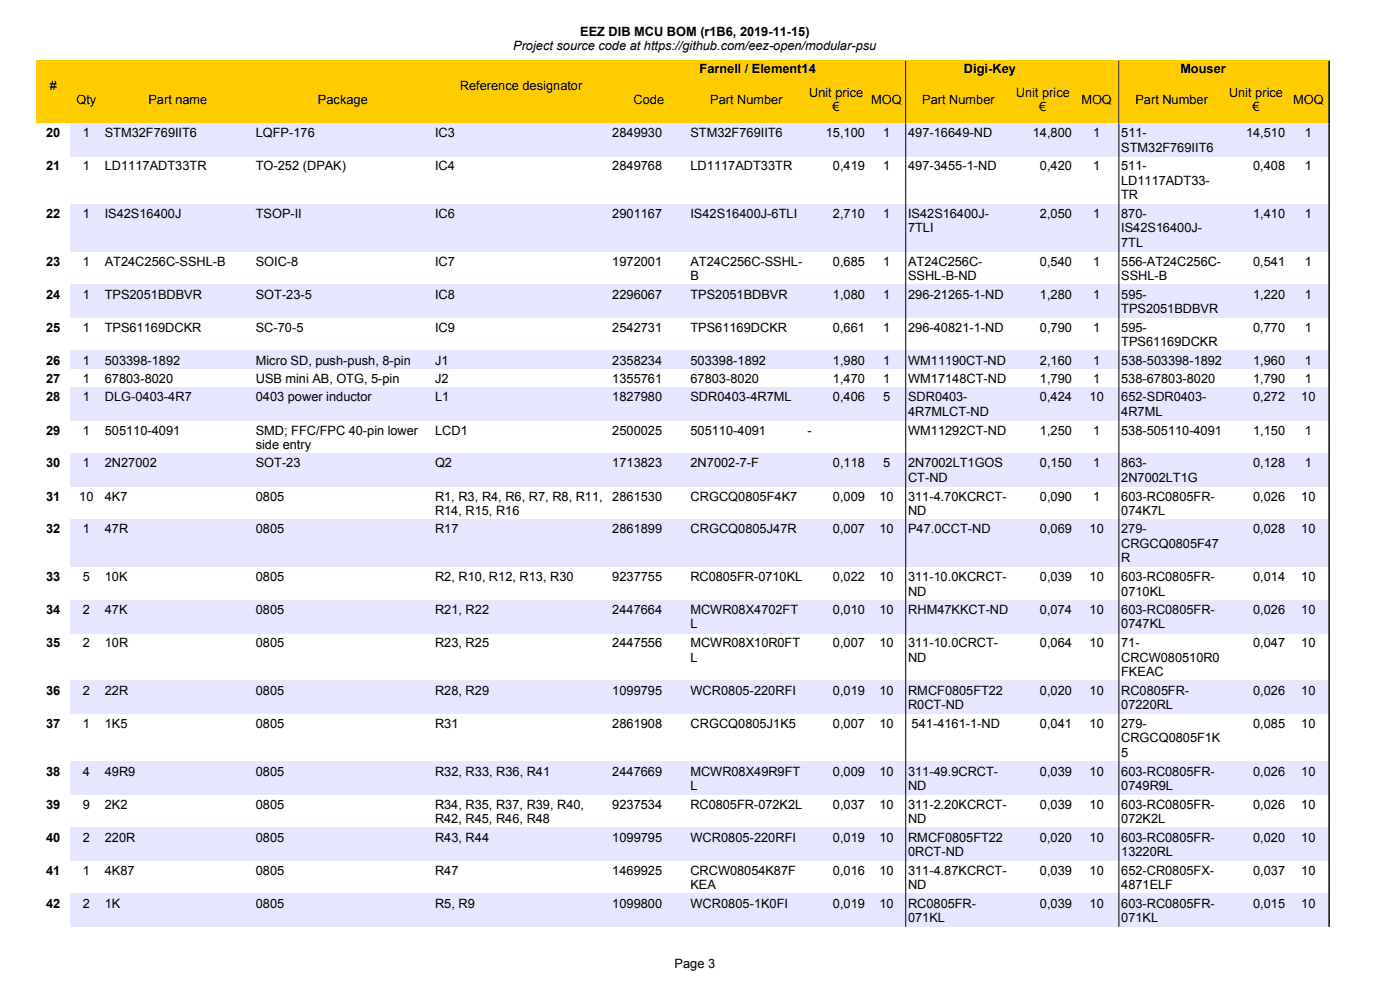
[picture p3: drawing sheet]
<svg xmlns="http://www.w3.org/2000/svg" width="297mm" height="210mm" viewBox="0 0 297 210" stroke-linecap="round" stroke-linejoin="round" font-family="sans-serif">
<defs><g id="words">
<g font-size="2.7">
<text x="108.9" y="10.6">Project source code at https://github.com/eez-open/modular-psu</text>
<text x="123.1" y="7.5">EEZ DIB MCU BOM (r1B6, 2019-11-15)</text>
<text x="148.4" y="15.4">Farnell / Element14</text>
<text x="204.5" y="15.4">Digi-Key</text>
<text x="250.4" y="15.4">Mouser</text>
<text x="10.5" y="19">#</text>
<text x="16.2" y="22.1">Qty</text>
<text x="31.5" y="22.1">Part name</text>
<text x="67.5" y="22.1">Package</text>
<text x="97.5" y="19">Reference designator</text>
<text x="134.4" y="22.1">Code</text>
<text x="150.7" y="22.1">Part Number</text>
<text x="171.7" y="20.5">Unit price</text>
<text x="176.6" y="23.6">€</text>
<text x="184.8" y="22.1">MOQ</text>
<text x="195.6" y="22.1">Part Number</text>
<text x="215.5" y="20.5">Unit price</text>
<text x="220.5" y="23.6">€</text>
<text x="229.4" y="22.1">MOQ</text>
<text x="240.9" y="22.1">Part Number</text>
<text x="260.7" y="20.5">Unit price</text>
<text x="265.7" y="23.6">€</text>
<text x="274.3" y="22.1">MOQ</text>
<text x="9.8" y="29.1">20</text>
<text x="17.6" y="29.1">1</text>
<text x="22.2" y="29.1">STM32F769IIT6</text>
<text x="54.3" y="29.1">LQFP-176</text>
<text x="92.3" y="29.1">IC3</text>
<text x="129.9" y="29.1">2849930</text>
<text x="146.5" y="29.1">STM32F769IIT6</text>
<text x="175.2" y="29.1">15,100</text>
<text x="187.3" y="29.1">1</text>
<text x="192.7" y="29.1">497-16649-ND</text>
<text x="219.1" y="29.1">14,800</text>
<text x="231.9" y="29.1">1</text>
<text x="237.9" y="29.1">511-</text>
<text x="264.3" y="29.1">14,510</text>
<text x="276.8" y="29.1">1</text>
<text x="237.9" y="32.2">STM32F769IIT6</text>
<text x="9.8" y="36.1">21</text>
<text x="17.6" y="36.1">1</text>
<text x="22.2" y="36.1">LD1117ADT33TR</text>
<text x="54.3" y="36.1">TO-252 (DPAK)</text>
<text x="92.3" y="36.1">IC4</text>
<text x="129.9" y="36.1">2849768</text>
<text x="146.5" y="36.1">LD1117ADT33TR</text>
<text x="176.7" y="36.1">0,419</text>
<text x="187.3" y="36.1">1</text>
<text x="192.7" y="36.1">497-3455-1-ND</text>
<text x="220.6" y="36.1">0,420</text>
<text x="231.9" y="36.1">1</text>
<text x="237.8" y="36.1">511-</text>
<text x="237.8" y="39.2">LD1117ADT33-</text>
<text x="265.9" y="36.1">0,408</text>
<text x="276.8" y="36.1">1</text>
<text x="9.8" y="46.2">22</text>
<text x="17.6" y="46.2">1</text>
<text x="22.2" y="46.2">IS42S16400J</text>
<text x="54.3" y="46.2">TSOP-II</text>
<text x="92.3" y="46.2">IC6</text>
<text x="129.9" y="46.2">2901167</text>
<text x="146.5" y="46.2">IS42S16400J-6TLI</text>
<text x="176.7" y="46.2">2,710</text>
<text x="187.3" y="46.2">1</text>
<text x="192.7" y="46.2">IS42S16400J-</text>
<text x="220.6" y="46.2">2,050</text>
<text x="231.9" y="46.2">1</text>
<text x="237.8" y="42.2">TR</text>
<text x="237.8" y="46.2">870-</text>
<text x="265.9" y="46.2">1,410</text>
<text x="276.8" y="46.2">1</text>
<text x="192.7" y="49.3">7TLI</text>
<text x="237.8" y="49.3">IS42S16400J-</text>
<text x="237.8" y="52.3">7TL</text>
<text x="9.8" y="56.4">23</text>
<text x="17.6" y="56.4">1</text>
<text x="22.2" y="56.4">AT24C256C-SSHL-B</text>
<text x="54.3" y="56.4">SOIC-8</text>
<text x="92.3" y="56.4">IC7</text>
<text x="129.9" y="56.4">1972001</text>
<text x="146.5" y="56.4">AT24C256C-SSHL-</text>
<text x="146.5" y="59.4">B</text>
<text x="176.7" y="56.4">0,685</text>
<text x="187.3" y="56.4">1</text>
<text x="192.7" y="56.4">AT24C256C-</text>
<text x="192.7" y="59.4">SSHL-B-ND</text>
<text x="220.6" y="56.4">0,540</text>
<text x="231.9" y="56.4">1</text>
<text x="237.9" y="56.4">556-AT24C256C-</text>
<text x="237.9" y="59.4">SSHL-B</text>
<text x="265.9" y="56.4">0,541</text>
<text x="276.8" y="56.4">1</text>
<text x="9.8" y="63.4">24</text>
<text x="17.6" y="63.4">1</text>
<text x="22.2" y="63.4">TPS2051BDBVR</text>
<text x="54.3" y="63.4">SOT-23-5</text>
<text x="92.3" y="63.4">IC8</text>
<text x="129.9" y="63.4">2296067</text>
<text x="146.5" y="63.4">TPS2051BDBVR</text>
<text x="176.7" y="63.4">1,080</text>
<text x="187.3" y="63.4">1</text>
<text x="192.7" y="63.4">296-21265-1-ND</text>
<text x="220.6" y="63.4">1,280</text>
<text x="231.9" y="63.4">1</text>
<text x="237.9" y="63.4">595-</text>
<text x="265.9" y="63.4">1,220</text>
<text x="276.8" y="63.4">1</text>
<text x="9.8" y="70.4">25</text>
<text x="17.6" y="70.4">1</text>
<text x="22.2" y="70.4">TPS61169DCKR</text>
<text x="54.3" y="70.4">SC-70-5</text>
<text x="92.3" y="70.4">IC9</text>
<text x="129.9" y="70.4">2542731</text>
<text x="146.5" y="70.4">TPS61169DCKR</text>
<text x="176.7" y="70.4">0,661</text>
<text x="187.3" y="70.4">1</text>
<text x="192.7" y="70.4">296-40821-1-ND</text>
<text x="220.6" y="70.4">0,790</text>
<text x="231.9" y="70.4">1</text>
<text x="237.9" y="66.4">TPS2051BDBVR</text>
<text x="237.9" y="70.4">595-</text>
<text x="265.9" y="70.4">0,770</text>
<text x="276.8" y="70.4">1</text>
<text x="9.8" y="77.4">26</text>
<text x="17.6" y="77.4">1</text>
<text x="22.2" y="77.4">503398-1892</text>
<text x="54.3" y="77.4">Micro SD, push-push, 8-pin</text>
<text x="92.3" y="77.4">J1</text>
<text x="129.9" y="77.4">2358234</text>
<text x="146.5" y="77.4">503398-1892</text>
<text x="176.7" y="77.4">1,980</text>
<text x="187.3" y="77.4">1</text>
<text x="192.7" y="77.4">WM11190CT-ND</text>
<text x="220.6" y="77.4">2,160</text>
<text x="231.9" y="77.4">1</text>
<text x="237.9" y="73.4">TPS61169DCKR</text>
<text x="237.9" y="77.4">538-503398-1892</text>
<text x="265.9" y="77.4">1,960</text>
<text x="276.8" y="77.4">1</text>
<text x="9.8" y="81.3">27</text>
<text x="17.6" y="81.3">1</text>
<text x="22.2" y="81.3">67803-8020</text>
<text x="54.3" y="81.3">USB mini AB, OTG, 5-pin</text>
<text x="92.3" y="81.3">J2</text>
<text x="129.9" y="81.3">1355761</text>
<text x="146.5" y="81.3">67803-8020</text>
<text x="176.7" y="81.3">1,470</text>
<text x="187.3" y="81.3">1</text>
<text x="192.7" y="81.3">WM17148CT-ND</text>
<text x="220.6" y="81.3">1,790</text>
<text x="231.9" y="81.3">1</text>
<text x="237.8" y="81.3">538-67803-8020</text>
<text x="265.9" y="81.3">1,790</text>
<text x="276.8" y="81.3">1</text>
<text x="9.8" y="85.2">28</text>
<text x="17.6" y="85.2">1</text>
<text x="22.2" y="85.2">DLG-0403-4R7</text>
<text x="54.3" y="85.2">0403 power inductor</text>
<text x="92.3" y="85.2">L1</text>
<text x="129.9" y="85.2">1827980</text>
<text x="146.5" y="85.2">SDR0403-4R7ML</text>
<text x="176.7" y="85.2">0,406</text>
<text x="187.3" y="85.2">5</text>
<text x="192.7" y="85.2">SDR0403-</text>
<text x="192.7" y="88.2">4R7MLCT-ND</text>
<text x="220.6" y="85.2">0,424</text>
<text x="231.1" y="85.2">10</text>
<text x="237.9" y="85.2">652-SDR0403-</text>
<text x="237.9" y="88.2">4R7ML</text>
<text x="265.9" y="85.2">0,272</text>
<text x="276.1" y="85.2">10</text>
<text x="9.8" y="92.2">29</text>
<text x="17.6" y="92.2">1</text>
<text x="22.2" y="92.2">505110-4091</text>
<text x="54.3" y="92.2">SMD; FFC/FPC 40-pin lower</text>
<text x="54.3" y="95.2">side entry</text>
<text x="92.3" y="92.2">LCD1</text>
<text x="129.9" y="92.2">2500025</text>
<text x="146.5" y="92.2">505110-4091</text>
<text x="171.3" y="92.2">-</text>
<text x="192.7" y="92.2">WM11292CT-ND</text>
<text x="220.6" y="92.2">1,250</text>
<text x="231.9" y="92.2">1</text>
<text x="237.8" y="92.2">538-505110-4091</text>
<text x="265.9" y="92.2">1,150</text>
<text x="276.8" y="92.2">1</text>
<text x="9.8" y="99.2">30</text>
<text x="17.6" y="99.2">1</text>
<text x="22.2" y="99.2">2N27002</text>
<text x="54.3" y="99.2">SOT-23</text>
<text x="92.3" y="99.2">Q2</text>
<text x="129.9" y="99.2">1713823</text>
<text x="146.5" y="99.2">2N7002-7-F</text>
<text x="176.7" y="99.2">0,118</text>
<text x="187.3" y="99.2">5</text>
<text x="192.7" y="99.2">2N7002LT1GOS</text>
<text x="220.6" y="99.2">0,150</text>
<text x="231.9" y="99.2">1</text>
<text x="237.9" y="99.2">863-</text>
<text x="265.9" y="99.2">0,128</text>
<text x="276.8" y="99.2">1</text>
<text x="9.8" y="106.2">31</text>
<text x="16.8" y="106.2">10</text>
<text x="22.2" y="106.2">4K7</text>
<text x="54.3" y="106.2">0805</text>
<text x="92.3" y="106.2">R1, R3, R4, R6, R7, R8, R11,</text>
<text x="129.9" y="106.2">2861530</text>
<text x="146.5" y="106.2">CRGCQ0805F4K7</text>
<text x="176.7" y="106.2">0,009</text>
<text x="186.5" y="106.2">10</text>
<text x="192.7" y="102.2">CT-ND</text>
<text x="192.7" y="106.2">311-4.70KCRCT-</text>
<text x="220.6" y="106.2">0,090</text>
<text x="231.9" y="106.2">1</text>
<text x="237.9" y="102.2">2N7002LT1G</text>
<text x="237.9" y="106.2">603-RC0805FR-</text>
<text x="265.9" y="106.2">0,026</text>
<text x="276.1" y="106.2">10</text>
<text x="9.8" y="113.2">32</text>
<text x="17.6" y="113.2">1</text>
<text x="22.2" y="113.2">47R</text>
<text x="54.3" y="113.2">0805</text>
<text x="92.3" y="113.2">R17</text>
<text x="92.3" y="109.2">R14, R15, R16</text>
<text x="129.9" y="113.2">2861899</text>
<text x="146.5" y="113.2">CRGCQ0805J47R</text>
<text x="176.7" y="113.2">0,007</text>
<text x="186.5" y="113.2">10</text>
<text x="192.7" y="113.2">P47.0CCT-ND</text>
<text x="192.7" y="109.2">ND</text>
<text x="220.6" y="113.2">0,069</text>
<text x="231.1" y="113.2">10</text>
<text x="237.8" y="113.2">279-</text>
<text x="237.9" y="109.2">074K7L</text>
<text x="265.9" y="113.2">0,028</text>
<text x="276.1" y="113.2">10</text>
<text x="237.8" y="116.2">CRGCQ0805F47</text>
<text x="237.8" y="119.2">R</text>
<text x="9.8" y="123.3">33</text>
<text x="17.6" y="123.3">5</text>
<text x="22.2" y="123.3">10K</text>
<text x="54.3" y="123.3">0805</text>
<text x="92.3" y="123.3">R2, R10, R12, R13, R30</text>
<text x="129.9" y="123.3">9237755</text>
<text x="146.5" y="123.3">RC0805FR-0710KL</text>
<text x="176.7" y="123.3">0,022</text>
<text x="186.5" y="123.3">10</text>
<text x="192.7" y="123.3">311-10.0KCRCT-</text>
<text x="220.6" y="123.3">0,039</text>
<text x="231.1" y="123.3">10</text>
<text x="237.9" y="123.3">603-RC0805FR-</text>
<text x="265.9" y="123.3">0,014</text>
<text x="276.1" y="123.3">10</text>
<text x="9.8" y="130.3">34</text>
<text x="17.6" y="130.3">2</text>
<text x="22.2" y="130.3">47K</text>
<text x="54.3" y="130.3">0805</text>
<text x="92.3" y="130.3">R21, R22</text>
<text x="129.9" y="130.3">2447664</text>
<text x="146.5" y="130.3">MCWR08X4702FT</text>
<text x="176.7" y="130.3">0,010</text>
<text x="186.5" y="130.3">10</text>
<text x="192.7" y="130.3">RHM47KKCT-ND</text>
<text x="192.7" y="126.3">ND</text>
<text x="220.6" y="130.3">0,074</text>
<text x="231.1" y="130.3">10</text>
<text x="237.9" y="126.3">0710KL</text>
<text x="237.9" y="130.3">603-RC0805FR-</text>
<text x="265.9" y="130.3">0,026</text>
<text x="276.1" y="130.3">10</text>
<text x="9.8" y="137.3">35</text>
<text x="17.6" y="137.3">2</text>
<text x="22.2" y="137.3">10R</text>
<text x="54.3" y="137.3">0805</text>
<text x="92.3" y="137.3">R23, R25</text>
<text x="129.9" y="137.3">2447556</text>
<text x="146.5" y="133.3">L</text>
<text x="146.5" y="137.3">MCWR08X10R0FT</text>
<text x="176.7" y="137.3">0,007</text>
<text x="186.5" y="137.3">10</text>
<text x="192.7" y="137.3">311-10.0CRCT-</text>
<text x="220.6" y="137.3">0,064</text>
<text x="231.1" y="137.3">10</text>
<text x="237.8" y="137.3">71-</text>
<text x="237.9" y="133.3">0747KL</text>
<text x="265.9" y="137.3">0,047</text>
<text x="276.1" y="137.3">10</text>
<text x="146.5" y="140.3">L</text>
<text x="192.7" y="140.3">ND</text>
<text x="237.8" y="140.3">CRCW080510R0</text>
<text x="237.8" y="143.4">FKEAC</text>
<text x="9.8" y="147.4">36</text>
<text x="17.6" y="147.4">2</text>
<text x="22.2" y="147.4">22R</text>
<text x="54.3" y="147.4">0805</text>
<text x="92.3" y="147.4">R28, R29</text>
<text x="129.9" y="147.4">1099795</text>
<text x="146.5" y="147.4">WCR0805-220RFI</text>
<text x="176.7" y="147.4">0,019</text>
<text x="186.5" y="147.4">10</text>
<text x="192.7" y="147.4">RMCF0805FT22</text>
<text x="220.6" y="147.4">0,020</text>
<text x="231.1" y="147.4">10</text>
<text x="237.9" y="147.4">RC0805FR-</text>
<text x="265.9" y="147.4">0,026</text>
<text x="276.1" y="147.4">10</text>
<text x="9.8" y="154.4">37</text>
<text x="17.6" y="154.4">1</text>
<text x="22.2" y="154.4">1K5</text>
<text x="54.3" y="154.4">0805</text>
<text x="92.3" y="154.4">R31</text>
<text x="129.9" y="154.4">2861908</text>
<text x="146.5" y="154.4">CRGCQ0805J1K5</text>
<text x="176.7" y="154.4">0,007</text>
<text x="186.5" y="154.4">10</text>
<text x="192.7" y="150.5">R0CT-ND</text>
<text x="193.4" y="154.4">541-4161-1-ND</text>
<text x="220.6" y="154.4">0,041</text>
<text x="231.1" y="154.4">10</text>
<text x="237.8" y="154.4">279-</text>
<text x="237.9" y="150.5">07220RL</text>
<text x="265.9" y="154.4">0,085</text>
<text x="276.1" y="154.4">10</text>
<text x="237.8" y="157.4">CRGCQ0805F1K</text>
<text x="237.8" y="160.5">5</text>
<text x="9.8" y="164.5">38</text>
<text x="17.6" y="164.5">4</text>
<text x="22.2" y="164.5">49R9</text>
<text x="54.3" y="164.5">0805</text>
<text x="92.3" y="164.5">R32, R33, R36, R41</text>
<text x="129.9" y="164.5">2447669</text>
<text x="146.5" y="164.5">MCWR08X49R9FT</text>
<text x="146.5" y="167.6">L</text>
<text x="176.7" y="164.5">0,009</text>
<text x="186.5" y="164.5">10</text>
<text x="192.7" y="164.5">311-49.9CRCT-</text>
<text x="192.7" y="167.6">ND</text>
<text x="220.6" y="164.5">0,039</text>
<text x="231.1" y="164.5">10</text>
<text x="237.9" y="164.5">603-RC0805FR-</text>
<text x="237.9" y="167.6">0749R9L</text>
<text x="265.9" y="164.5">0,026</text>
<text x="276.1" y="164.5">10</text>
<text x="9.8" y="171.5">39</text>
<text x="17.6" y="171.5">9</text>
<text x="22.2" y="171.5">2K2</text>
<text x="54.3" y="171.5">0805</text>
<text x="92.3" y="171.5">R34, R35, R37, R39, R40,</text>
<text x="129.9" y="171.5">9237534</text>
<text x="146.5" y="171.5">RC0805FR-072K2L</text>
<text x="176.7" y="171.5">0,037</text>
<text x="186.5" y="171.5">10</text>
<text x="192.7" y="171.5">311-2.20KCRCT-</text>
<text x="220.6" y="171.5">0,039</text>
<text x="231.1" y="171.5">10</text>
<text x="237.9" y="171.5">603-RC0805FR-</text>
<text x="265.9" y="171.5">0,026</text>
<text x="276.1" y="171.5">10</text>
<text x="9.8" y="178.5">40</text>
<text x="17.6" y="178.5">2</text>
<text x="22.2" y="178.5">220R</text>
<text x="54.3" y="178.5">0805</text>
<text x="92.3" y="178.5">R43, R44</text>
<text x="92.3" y="174.6">R42, R45, R46, R48</text>
<text x="129.9" y="178.5">1099795</text>
<text x="146.5" y="178.5">WCR0805-220RFI</text>
<text x="176.7" y="178.5">0,019</text>
<text x="186.5" y="178.5">10</text>
<text x="192.7" y="174.6">ND</text>
<text x="192.7" y="178.5">RMCF0805FT22</text>
<text x="220.6" y="178.5">0,020</text>
<text x="231.1" y="178.5">10</text>
<text x="237.9" y="174.6">072K2L</text>
<text x="237.9" y="178.5">603-RC0805FR-</text>
<text x="265.9" y="178.5">0,020</text>
<text x="276.1" y="178.5">10</text>
<text x="9.8" y="185.5">41</text>
<text x="17.6" y="185.5">1</text>
<text x="22.2" y="185.5">4K87</text>
<text x="54.3" y="185.5">0805</text>
<text x="92.3" y="185.5">R47</text>
<text x="129.9" y="185.5">1469925</text>
<text x="146.5" y="185.5">CRCW08054K87F</text>
<text x="176.7" y="185.5">0,016</text>
<text x="186.5" y="185.5">10</text>
<text x="192.7" y="181.6">0RCT-ND</text>
<text x="192.7" y="185.5">311-4.87KCRCT-</text>
<text x="220.6" y="185.5">0,039</text>
<text x="231.1" y="185.5">10</text>
<text x="237.9" y="181.6">13220RL</text>
<text x="237.9" y="185.5">652-CR0805FX-</text>
<text x="265.9" y="185.5">0,037</text>
<text x="276.1" y="185.5">10</text>
<text x="146.5" y="188.6">KEA</text>
<text x="192.7" y="188.6">ND</text>
<text x="237.9" y="188.6">4871ELF</text>
<text x="9.8" y="192.5">42</text>
<text x="17.6" y="192.5">2</text>
<text x="22.2" y="192.5">1K</text>
<text x="54.3" y="192.5">0805</text>
<text x="92.3" y="192.5">R5, R9</text>
<text x="129.9" y="192.5">1099800</text>
<text x="146.5" y="192.5">WCR0805-1K0FI</text>
<text x="176.7" y="192.5">0,019</text>
<text x="186.5" y="192.5">10</text>
<text x="192.7" y="192.5">RC0805FR-</text>
<text x="192.7" y="195.6">071KL</text>
<text x="220.6" y="192.5">0,039</text>
<text x="231.1" y="192.5">10</text>
<text x="237.9" y="192.5">603-RC0805FR-</text>
<text x="237.9" y="195.6">071KL</text>
<text x="265.9" y="192.5">0,015</text>
<text x="276.1" y="192.5">10</text>
<text x="143.1" y="205.2">Page 3</text>
</g>
</g></defs>
<path d="M7.6 12.9h274.3v13.2h-274.3z" fill-rule="evenodd" fill="#fc0"/>
<path d="M192.1 12.9v13.3M237.4 12.9v13.3M282 12.9v13.3" fill="none" stroke="#000" stroke-width=".21"/>
<g fill="#e6e6ff">
<path d="M14.9 26.1h267v7h-267z" fill-rule="evenodd"/>
<path d="M14.9 43.3h267v10.1h-267z" fill-rule="evenodd"/>
<path d="M14.9 60.4h267v7h-267z" fill-rule="evenodd"/>
<path d="M14.9 74.4h267v3.9h-267z" fill-rule="evenodd"/>
<path d="M14.9 82.2h267v7h-267z" fill-rule="evenodd"/>
<path d="M14.9 96.2h267v7h-267z" fill-rule="evenodd"/>
<path d="M14.9 110.2h267v10.1h-267z" fill-rule="evenodd"/>
<path d="M14.9 127.3h267v7h-267z" fill-rule="evenodd"/>
<path d="M14.9 144.4h267v7h-267z" fill-rule="evenodd"/>
<path d="M14.9 161.5h267v7h-267z" fill-rule="evenodd"/>
<path d="M14.9 175.5h267v7h-267z" fill-rule="evenodd"/>
<path d="M14.9 189.5h267v7h-267z" fill-rule="evenodd"/>
</g>
<path d="M192.1 26.2v170.4M237.4 26.2v170.4M282 26.2v170.4" fill="none" stroke="#000" stroke-width=".21"/>
<use href="#words"/>
</svg>
